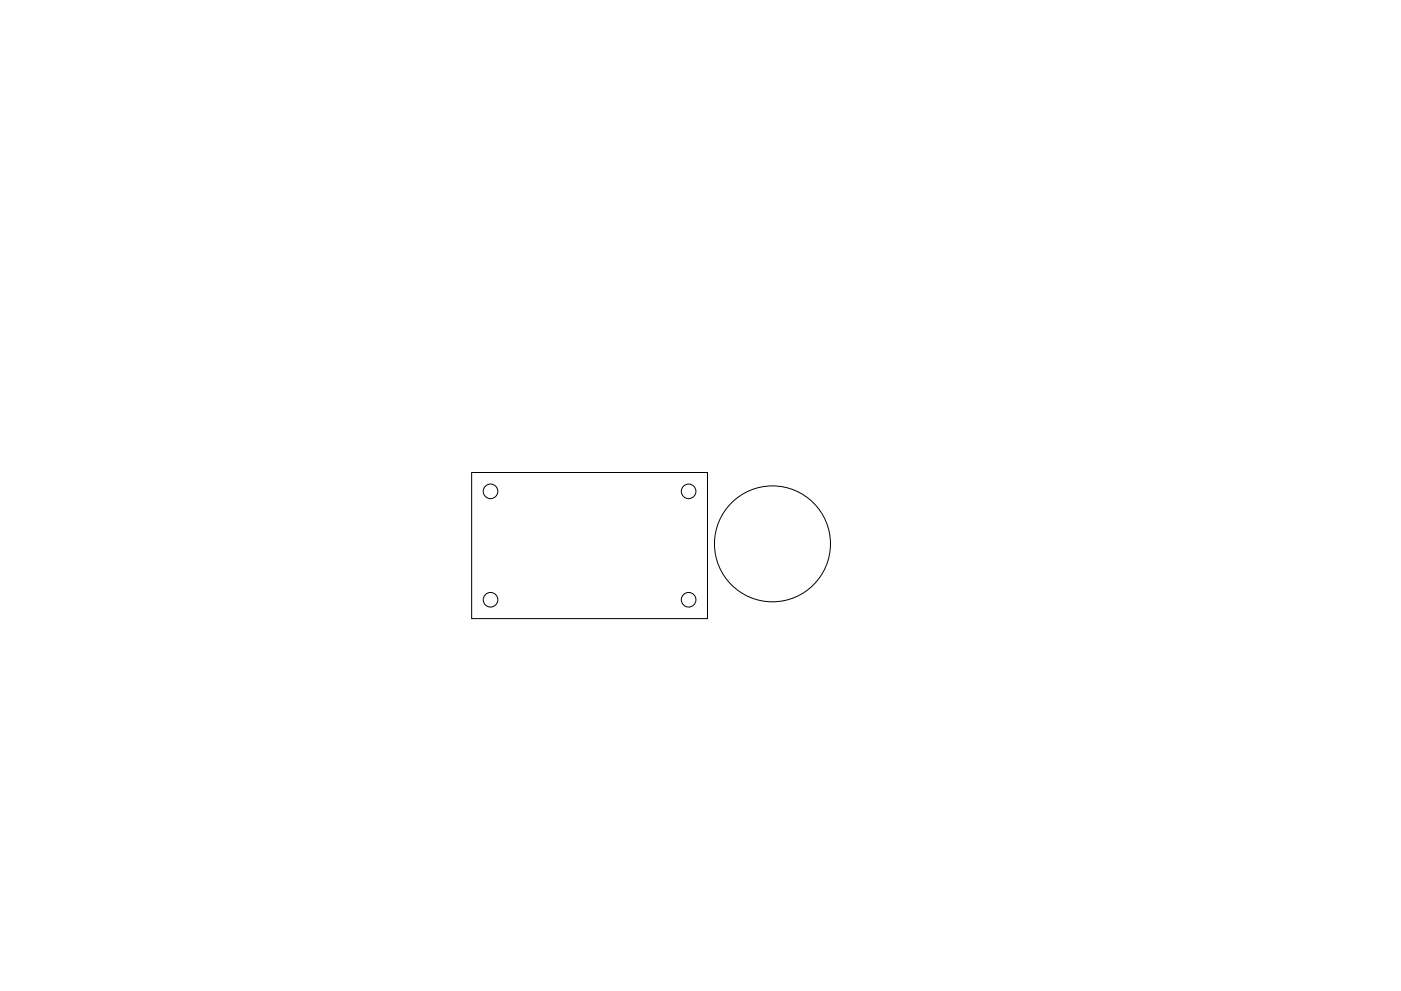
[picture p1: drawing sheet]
<svg xmlns="http://www.w3.org/2000/svg" width="297mm" height="210mm" viewBox="0 0 297 210" stroke-linecap="round" stroke-linejoin="round" font-family="sans-serif">
<g fill="none" stroke="#000" stroke-width=".21">
<path d="M100 100.2h50v31h-50z"/>
<circle cx="104" cy="104.2" r="1.55"/>
<circle cx="146" cy="104.2" r="1.55"/>
<circle cx="163.8" cy="115.4" r="12.3"/>
<circle cx="104" cy="127.2" r="1.55"/>
<circle cx="146" cy="127.2" r="1.55"/>
</g>
</svg>
